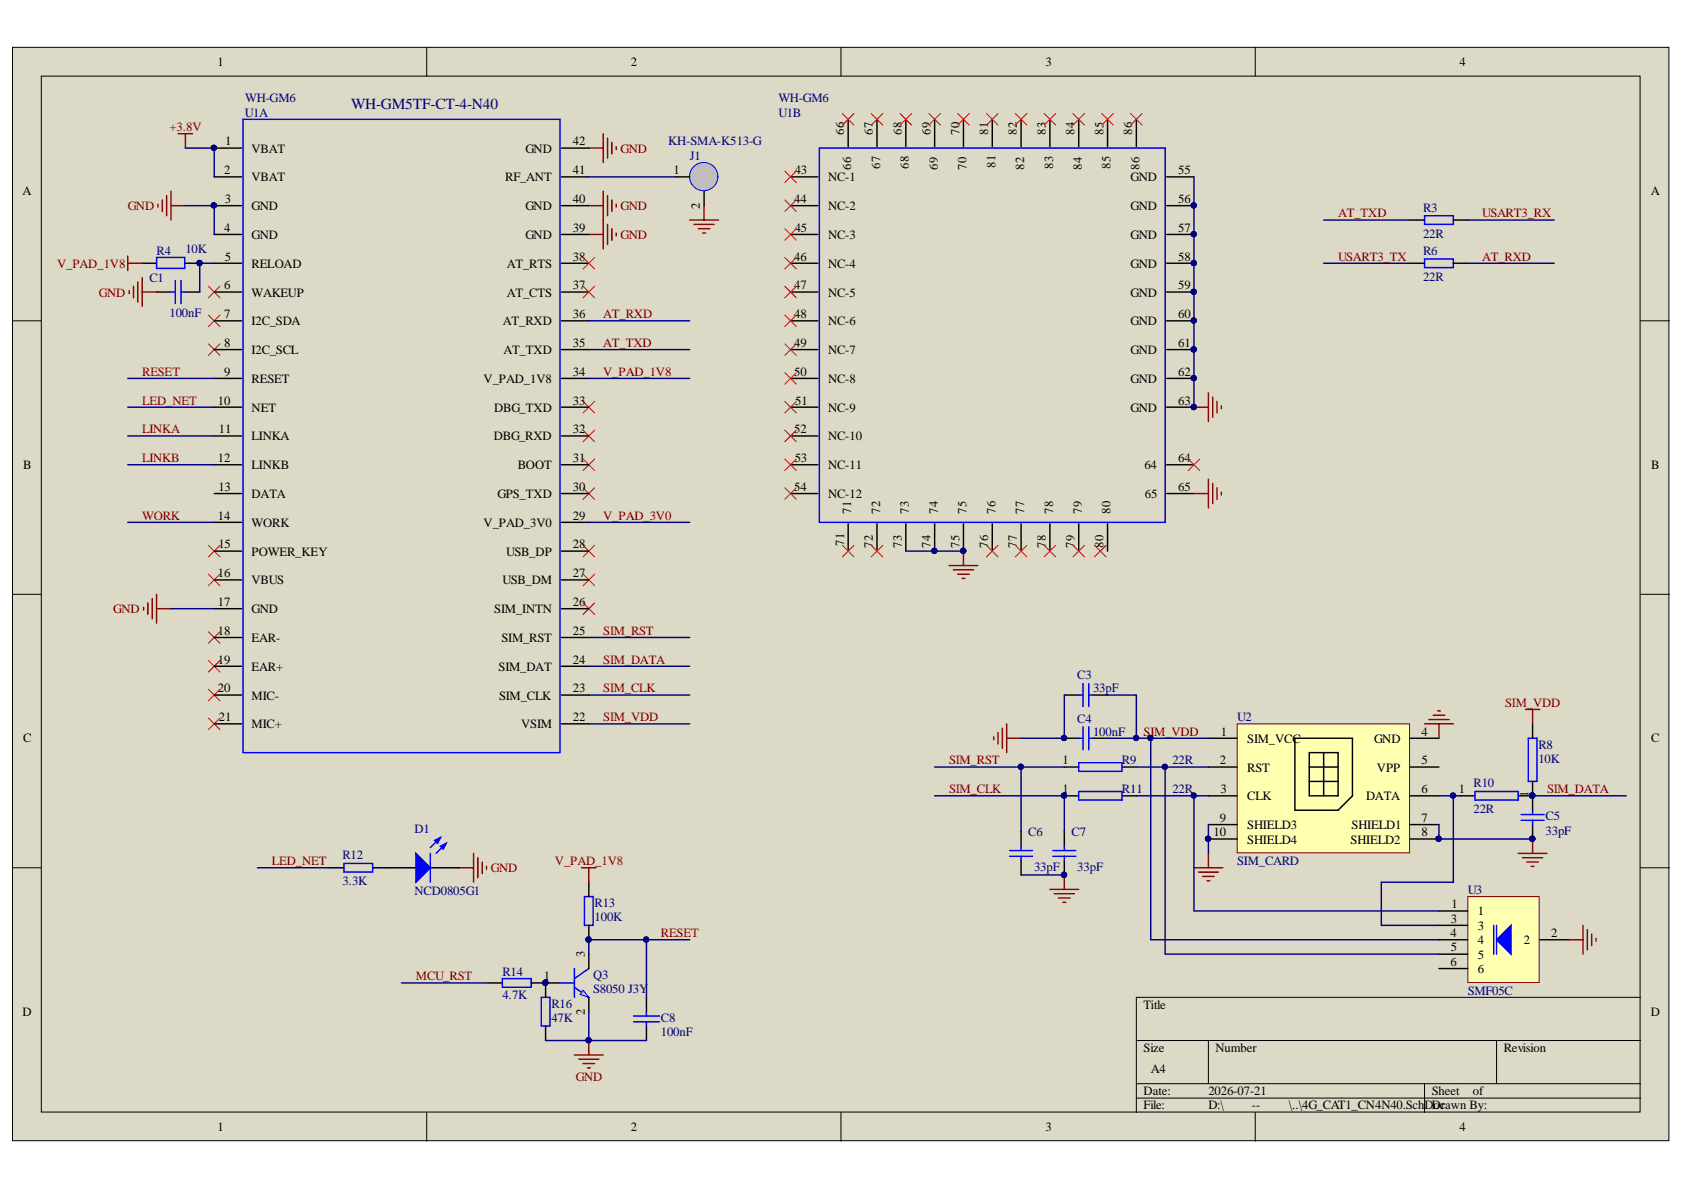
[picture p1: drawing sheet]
<svg xmlns="http://www.w3.org/2000/svg" width="297mm" height="210mm" viewBox="0 0 297 210" stroke-linecap="round" stroke-linejoin="round" font-family="sans-serif">
<defs><g id="words">
<text font-size="2.7" fill="#000080" x="61.9" y="19.1">WH-GM5TF-CT-4-N40</text>
<g font-size="2.2">
<text x="38.3" y="11.7">1</text>
<text x="111.3" y="11.7">2</text>
<text x="184.4" y="11.7">3</text>
<text x="257.4" y="11.7">4</text>
<text x="148.9" y="23.8" transform="rotate(-90 148.9 23.8)">66</text>
<text x="154" y="23.8" transform="rotate(-90 154 23.8)">67</text>
<text x="159.1" y="23.8" transform="rotate(-90 159.1 23.8)">68</text>
<text x="164.1" y="23.8" transform="rotate(-90 164.1 23.8)">69</text>
<text x="169.2" y="23.8" transform="rotate(-90 169.2 23.8)">70</text>
<text x="174.3" y="23.8" transform="rotate(-90 174.3 23.8)">81</text>
<text x="179.4" y="23.8" transform="rotate(-90 179.4 23.8)">82</text>
<text x="184.5" y="23.8" transform="rotate(-90 184.5 23.8)">83</text>
<text x="189.6" y="23.8" transform="rotate(-90 189.6 23.8)">84</text>
<text x="194.6" y="23.8" transform="rotate(-90 194.6 23.8)">85</text>
<text x="199.7" y="23.8" transform="rotate(-90 199.7 23.8)">86</text>
<text x="39.7" y="25.6">1</text>
<text x="44.4" y="26.9">VBAT</text>
<text x="92.7" y="26.9">GND</text>
<text x="101.1" y="25.6">42</text>
<text x="150.2" y="29.9" transform="rotate(-90 150.2 29.9)">66</text>
<text x="155.2" y="29.8" transform="rotate(-90 155.2 29.8)">67</text>
<text x="160.3" y="29.8" transform="rotate(-90 160.3 29.8)">68</text>
<text x="165.4" y="29.9" transform="rotate(-90 165.4 29.9)">69</text>
<text x="170.5" y="29.9" transform="rotate(-90 170.5 29.9)">70</text>
<text x="175.6" y="29.6" transform="rotate(-90 175.6 29.6)">81</text>
<text x="180.7" y="29.9" transform="rotate(-90 180.7 29.9)">82</text>
<text x="185.7" y="29.8" transform="rotate(-90 185.7 29.8)">83</text>
<text x="190.8" y="29.9" transform="rotate(-90 190.8 29.9)">84</text>
<text x="195.9" y="29.8" transform="rotate(-90 195.9 29.8)">85</text>
<text x="201" y="29.9" transform="rotate(-90 201 29.9)">86</text>
<text x="4" y="34.5">A</text>
<text x="39.6" y="30.7">2</text>
<text x="39.6" y="35.8">3</text>
<text x="44.4" y="32">VBAT</text>
<text x="89.1" y="32">RF_ANT</text>
<text x="101.1" y="30.7">41</text>
<text x="101.1" y="35.8">40</text>
<text x="118.8" y="30.7">1</text>
<text x="140.1" y="35.8">44</text>
<text x="140.2" y="30.7">43</text>
<text x="146.1" y="32">NC-1</text>
<text x="199.4" y="32">GND</text>
<text x="207.8" y="30.7">55</text>
<text x="207.8" y="35.8">56</text>
<text x="291.2" y="34.5">A</text>
<text x="39.6" y="40.9">4</text>
<text x="44.4" y="37.1">GND</text>
<text x="92.7" y="37.1">GND</text>
<text x="101.1" y="40.9">39</text>
<text x="123.5" y="36.9" transform="rotate(-90 123.5 36.9)">2</text>
<text x="140.2" y="40.9">45</text>
<text x="146.1" y="37.1">NC-2</text>
<text x="199.4" y="37.1">GND</text>
<text x="207.8" y="40.9">57</text>
<text x="39.6" y="46">5</text>
<text x="44.4" y="42.2">GND</text>
<text x="44.4" y="47.2">RELOAD</text>
<text x="89.4" y="47.2">AT_RTS</text>
<text x="92.7" y="42.2">GND</text>
<text x="101.1" y="46">38</text>
<text x="140.1" y="46">46</text>
<text x="146.1" y="42.2">NC-3</text>
<text x="146.1" y="47.2">NC-4</text>
<text x="199.4" y="42.2">GND</text>
<text x="199.4" y="47.2">GND</text>
<text x="207.8" y="46">58</text>
<text x="39.6" y="51">6</text>
<text x="44.4" y="52.3">WAKEUP</text>
<text x="89.4" y="52.3">AT_CTS</text>
<text x="101.1" y="51">37</text>
<text x="140.1" y="51">47</text>
<text x="146.1" y="52.3">NC-5</text>
<text x="199.4" y="52.3">GND</text>
<text x="207.8" y="51">59</text>
<text x="39.6" y="56.1">7</text>
<text x="44.4" y="57.4">I2C_SDA</text>
<text x="88.7" y="57.4">AT_RXD</text>
<text x="101.1" y="56.1">36</text>
<text x="140.1" y="56.1">48</text>
<text x="146.1" y="57.4">NC-6</text>
<text x="199.4" y="57.4">GND</text>
<text x="207.8" y="56.1">60</text>
<text x="39.6" y="61.2">8</text>
<text x="44.4" y="62.5">I2C_SCL</text>
<text x="88.8" y="62.5">AT_TXD</text>
<text x="101.1" y="61.2">35</text>
<text x="140.1" y="61.2">49</text>
<text x="146.1" y="62.5">NC-7</text>
<text x="199.4" y="62.5">GND</text>
<text x="207.8" y="61.2">61</text>
<text x="38.4" y="71.4">10</text>
<text x="39.6" y="66.3">9</text>
<text x="44.4" y="67.5">RESET</text>
<text x="85.3" y="67.5">V_PAD_1V8</text>
<text x="101.1" y="66.3">34</text>
<text x="101.1" y="71.4">33</text>
<text x="140.1" y="66.3">50</text>
<text x="140.3" y="71.4">51</text>
<text x="146.1" y="67.5">NC-8</text>
<text x="199.4" y="67.5">GND</text>
<text x="207.8" y="66.3">62</text>
<text x="207.8" y="71.4">63</text>
<text x="38.6" y="76.4">11</text>
<text x="44.4" y="72.6">NET</text>
<text x="44.4" y="77.7">LINKA</text>
<text x="87.1" y="77.7">DBG_RXD</text>
<text x="87.2" y="72.6">DBG_TXD</text>
<text x="101.1" y="76.4">32</text>
<text x="140.1" y="76.4">52</text>
<text x="146.1" y="72.6">NC-9</text>
<text x="146.1" y="77.7">NC-10</text>
<text x="199.4" y="72.6">GND</text>
<text x="4.1" y="82.7">B</text>
<text x="38.4" y="81.5">12</text>
<text x="44.4" y="82.8">LINKB</text>
<text x="91.3" y="82.8">BOOT</text>
<text x="101.1" y="81.5">31</text>
<text x="140.2" y="81.5">53</text>
<text x="146.1" y="82.8">NC-11</text>
<text x="201.9" y="82.8">64</text>
<text x="207.8" y="81.5">64</text>
<text x="291.3" y="82.7">B</text>
<text x="38.5" y="86.6">13</text>
<text x="44.4" y="87.9">DATA</text>
<text x="87.8" y="87.9">GPS_TXD</text>
<text x="101.1" y="86.6">30</text>
<text x="140.1" y="86.6">54</text>
<text x="146.1" y="87.9">NC-12</text>
<text x="201.9" y="87.9">65</text>
<text x="207.8" y="86.6">65</text>
<text x="38.4" y="91.7">14</text>
<text x="44.4" y="92.9">WORK</text>
<text x="85.3" y="92.9">V_PAD_3V0</text>
<text x="101.1" y="91.7">29</text>
<text x="150.2" y="90.6" transform="rotate(-90 150.2 90.6)">71</text>
<text x="155.2" y="90.6" transform="rotate(-90 155.2 90.6)">72</text>
<text x="160.3" y="90.6" transform="rotate(-90 160.3 90.6)">73</text>
<text x="165.4" y="90.6" transform="rotate(-90 165.4 90.6)">74</text>
<text x="170.5" y="90.6" transform="rotate(-90 170.5 90.6)">75</text>
<text x="175.6" y="90.6" transform="rotate(-90 175.6 90.6)">76</text>
<text x="180.7" y="90.6" transform="rotate(-90 180.7 90.6)">77</text>
<text x="185.7" y="90.6" transform="rotate(-90 185.7 90.6)">78</text>
<text x="190.8" y="90.6" transform="rotate(-90 190.8 90.6)">79</text>
<text x="195.9" y="90.6" transform="rotate(-90 195.9 90.6)">80</text>
<text x="38.4" y="101.8">16</text>
<text x="38.5" y="96.7">15</text>
<text x="44.4" y="98">POWER_KEY</text>
<text x="89.3" y="98">USB_DP</text>
<text x="101.1" y="96.7">28</text>
<text x="101.1" y="101.8">27</text>
<text x="148.9" y="96.3" transform="rotate(-90 148.9 96.3)">71</text>
<text x="154" y="96.7" transform="rotate(-90 154 96.7)">72</text>
<text x="159.1" y="96.6" transform="rotate(-90 159.1 96.6)">73</text>
<text x="164.1" y="96.7" transform="rotate(-90 164.1 96.7)">74</text>
<text x="169.2" y="96.6" transform="rotate(-90 169.2 96.6)">75</text>
<text x="174.3" y="96.7" transform="rotate(-90 174.3 96.7)">76</text>
<text x="179.4" y="96.6" transform="rotate(-90 179.4 96.6)">77</text>
<text x="184.5" y="96.6" transform="rotate(-90 184.5 96.6)">78</text>
<text x="189.6" y="96.7" transform="rotate(-90 189.6 96.7)">79</text>
<text x="194.6" y="96.7" transform="rotate(-90 194.6 96.7)">80</text>
<text x="38.4" y="106.9">17</text>
<text x="44.4" y="103.1">VBUS</text>
<text x="88.6" y="103.1">USB_DM</text>
<text x="101.1" y="106.9">26</text>
<text x="38.4" y="112">18</text>
<text x="44.4" y="108.2">GND</text>
<text x="44.4" y="113.2">EAR-</text>
<text x="87.2" y="108.2">SIM_INTN</text>
<text x="88.5" y="113.2">SIM_RST</text>
<text x="101.1" y="112">25</text>
<text x="38.4" y="117.1">19</text>
<text x="44.4" y="118.3">EAR+</text>
<text x="88" y="118.3">SIM_DAT</text>
<text x="101.1" y="117.1">24</text>
<text x="38.4" y="122.1">20</text>
<text x="44.4" y="123.4">MIC-</text>
<text x="88" y="123.4">SIM_CLK</text>
<text x="101.1" y="122.1">23</text>
<text x="4.1" y="130.9">C</text>
<text x="38.6" y="127.2">21</text>
<text x="44.4" y="128.5">MIC+</text>
<text x="91.9" y="128.5">VSIM</text>
<text x="101.1" y="127.2">22</text>
<text x="215.4" y="129.7">1</text>
<text x="220" y="131">SIM_VCC</text>
<text x="242.4" y="131">GND</text>
<text x="250.8" y="129.7">4</text>
<text x="291.3" y="130.9">C</text>
<text x="187.4" y="134.8">1</text>
<text x="215.2" y="134.8">2</text>
<text x="220" y="136.1">RST</text>
<text x="242.9" y="136.1">VPP</text>
<text x="250.8" y="134.8">5</text>
<text x="187.4" y="139.9">1</text>
<text x="215.3" y="139.9">3</text>
<text x="220" y="141.2">CLK</text>
<text x="241" y="141.2">DATA</text>
<text x="250.8" y="139.9">6</text>
<text x="257.3" y="139.9">1</text>
<text x="269.6" y="140.6" transform="rotate(-90 269.6 140.6)">1</text>
<text x="214.1" y="147.5">10</text>
<text x="215.2" y="145">9</text>
<text x="220" y="146.2">SHIELD3</text>
<text x="220" y="148.8">SHIELD4</text>
<text x="238.2" y="148.8">SHIELD2</text>
<text x="238.4" y="146.2">SHIELD1</text>
<text x="250.8" y="145">7</text>
<text x="250.8" y="147.5">8</text>
<text x="256" y="160.2">1</text>
<text x="260.7" y="161.5">1</text>
<text x="255.8" y="165.3">4</text>
<text x="255.9" y="162.8">3</text>
<text x="255.9" y="167.8">5</text>
<text x="260.7" y="164">3</text>
<text x="260.7" y="166.6">4</text>
<text x="268.8" y="166.6">2</text>
<text x="273.6" y="165.3">2</text>
<text x="95.9" y="172.9">1</text>
<text x="103.1" y="168.8" transform="rotate(-90 103.1 168.8)">3</text>
<text x="255.8" y="170.4">6</text>
<text x="260.7" y="169.1">5</text>
<text x="260.7" y="171.6">6</text>
<text x="4" y="179.2">D</text>
<text x="103.1" y="179" transform="rotate(-90 103.1 179)">2</text>
<text x="201.7" y="177.9">Title</text>
<text x="291.2" y="179.2">D</text>
<text x="201.7" y="185.5">Size</text>
<text x="214.4" y="185.5">Number</text>
<text x="265.3" y="185.5">Revision</text>
<text x="203" y="189.3">A4</text>
<text x="201.7" y="193.1">Date:</text>
<text x="201.7" y="195.7">File:</text>
<text x="213.1" y="193.1">2026-07-21</text>
<text x="213.1" y="195.7">D:\</text>
<text x="220.8" y="195.7">--</text>
<text x="227.3" y="195.7">\..\4G_CAT1_CN4N40.SchDoc</text>
<text x="252.5" y="193.1">Sheet</text>
<text x="252.5" y="195.7">Drawn By:</text>
<text x="259.8" y="193.1">of</text>
<text x="38.3" y="199.5">1</text>
<text x="111.3" y="199.5">2</text>
<text x="184.4" y="199.5">3</text>
<text x="257.4" y="199.5">4</text>
</g>
<g font-size="2.2" fill="#800000">
<text x="29.9" y="23.1">+3.8V</text>
<text x="109.5" y="26.9">GND</text>
<text x="22.5" y="37.1">GND</text>
<text x="109.5" y="37.1">GND</text>
<text x="236" y="38.3">AT_TXD</text>
<text x="261.4" y="38.3">USART3_RX</text>
<text x="10.1" y="47.2">V_PAD_1V8</text>
<text x="109.5" y="42.2">GND</text>
<text x="236" y="46">USART3_TX</text>
<text x="261.4" y="46">AT_RXD</text>
<text x="17.4" y="52.3">GND</text>
<text x="106.4" y="56.1">AT_RXD</text>
<text x="106.4" y="61.2">AT_TXD</text>
<text x="25.1" y="66.3">RESET</text>
<text x="25.1" y="71.4">LED_NET</text>
<text x="106.4" y="66.3">V_PAD_1V8</text>
<text x="25.1" y="76.4">LINKA</text>
<text x="25.1" y="81.5">LINKB</text>
<text x="25.1" y="91.7">WORK</text>
<text x="106.4" y="91.7">V_PAD_3V0</text>
<text x="20" y="108.2">GND</text>
<text x="106.4" y="112">SIM_RST</text>
<text x="106.4" y="117.1">SIM_DATA</text>
<text x="106.4" y="122.1">SIM_CLK</text>
<text x="265.5" y="124.7">SIM_VDD</text>
<text x="106.4" y="127.2">SIM_VDD</text>
<text x="201.7" y="129.7">SIM_VDD</text>
<text x="167.4" y="134.8">SIM_RST</text>
<text x="167.4" y="139.9">SIM_CLK</text>
<text x="272.9" y="139.9">SIM_DATA</text>
<text x="47.9" y="152.6">LED_NET</text>
<text x="86.6" y="153.9">GND</text>
<text x="97.9" y="152.6">V_PAD_1V8</text>
<text x="116.6" y="165.3">RESET</text>
<text x="73.4" y="172.9">MCU_RST</text>
<text x="101.6" y="190.6">GND</text>
</g>
<g font-size="2.2" fill="#000080">
<text x="43.2" y="20.6">U1A</text>
<text x="43.3" y="18">WH-GM6</text>
<text x="137.3" y="18">WH-GM6</text>
<text x="137.3" y="20.6">U1B</text>
<text x="117.8" y="25.6">KH-SMA-K513-G</text>
<text x="121.7" y="28.2">J1</text>
<text x="251" y="37.3">R3</text>
<text x="251" y="41.9">22R</text>
<text x="27.6" y="44.9">R4</text>
<text x="32.7" y="44.7">10K</text>
<text x="251" y="44.9">R6</text>
<text x="26.3" y="49.8">C1</text>
<text x="251" y="49.5">22R</text>
<text x="29.9" y="55.9">100nF</text>
<text x="190" y="119.8">C3</text>
<text x="192.8" y="122.1">33pF</text>
<text x="190" y="127.5">C4</text>
<text x="192.8" y="129.7">100nF</text>
<text x="218.2" y="127.2">U2</text>
<text x="197.9" y="134.8">R9</text>
<text x="206.8" y="134.8">22R</text>
<text x="271.3" y="132">R8</text>
<text x="271.3" y="134.6">10K</text>
<text x="197.9" y="139.9">R11</text>
<text x="206.8" y="139.9">22R</text>
<text x="259.9" y="138.9">R10</text>
<text x="259.9" y="143.5">22R</text>
<text x="73.1" y="147">D1</text>
<text x="181.4" y="147.5">C6</text>
<text x="189" y="147.5">C7</text>
<text x="272.6" y="144.7">C5</text>
<text x="272.6" y="147.3">33pF</text>
<text x="60.4" y="151.6">R12</text>
<text x="182.4" y="153.6">33pF</text>
<text x="190" y="153.6">33pF</text>
<text x="218.2" y="152.6">SIM_CARD</text>
<text x="60.4" y="156.2">3.3K</text>
<text x="73.1" y="157.9">NCD0805G1</text>
<text x="104.9" y="160">R13</text>
<text x="258.9" y="157.7">U3</text>
<text x="104.9" y="162.5">100K</text>
<text x="88.6" y="172.1">R14</text>
<text x="104.6" y="172.7">Q3</text>
<text x="88.6" y="176.2">4.7K</text>
<text x="97.3" y="177.7">R16</text>
<text x="104.6" y="175.2">S8050 J3Y</text>
<text x="258.9" y="175.4">SMF05C</text>
<text x="97.3" y="180.3">47K</text>
<text x="116.6" y="180.3">C8</text>
<text x="116.6" y="182.8">100nF</text>
</g>
</g></defs>
<g fill="#dcd9c7" stroke="#000" stroke-width=".18">
<path d="M2.2 8.3h292.2v192.9h-292.2z"/>
<path d="M7.3 13.4h282v182.8h-282z"/>
</g>
<g fill="none" stroke="#000" stroke-width=".18">
<path d="M75.3 8.3v5.1M148.3 8.3v5.1M221.4 8.3v5.1M2.2 56.6h5.1M289.4 56.6h5.1M2.2 104.8h5.1M289.4 104.8h5.1M2.2 153.1h5.1M289.4 153.1h5.1M289.4 175.9h-89v20.3M75.3 196.2v5.1M148.3 196.2v5.1"/>
<path d="M200.4 183.5h89M200.4 191.2h89M200.4 193.7h89M213.1 183.5v7.7M221.4 196.2v5.1M251.3 191.2v5M264 183.5v7.7"/>
</g>
<g fill="none" stroke="#800000" stroke-width=".25">
<path d="M27.9 36v.5M28.6 35.3v2M29.4 34.5v3.6M30.2 33.7v5.1M30.2 36.3h2.5M31.4 23.6h2.6M32.7 23.6v2.5M22.5 45.2v2.5M22.5 46.4h2.6M81 153.1h2.5M83.5 150.5v5.1M84.3 151.3v3.5"/>
<path d="M85.1 152.1v2M85.8 152.8v.5"/>
</g>
<path d="M25.1 46.4h2.5M32.7 46.4h2.5M68.3 153.1h5.1M75.9 153.1h5.1" fill="none" stroke="#000" stroke-width=".25"/>
<circle cx="35.2" cy="46.4" r=".46" fill="#000080" stroke="#000080" stroke-width=".18"/>
<path d="M27.6 45.4h5v1.9h-5z" fill="none" stroke="#00f" stroke-width=".25"/>
<path d="M36.8 50.5l2 2M38.8 50.5l-2 2" fill="none" stroke="#f00" stroke-width=".18"/>
<path d="M73.4 150.5l2.5 2.6-2.5 2.5z" fill="#00f"/>
<path d="M73.4 150.5l2.5 2.6-2.5 2.5zM77.7 147.7l-1.8 1.8M78.7 148.8l-1.8 1.7" fill="none" stroke="#00f" stroke-width=".25"/>
<path d="M77.7 149.3l1-.5-.5 1z" fill="#00f"/>
<path d="M77.7 149.3l1-.5-.5 1z" fill="none" stroke="#00f" stroke-width=".25"/>
<path d="M76.7 148.2l1-.5-.5 1.1z" fill="#00f"/>
<path d="M60.7 152.3h5v1.5h-5zM75.9 150.5v5.1M76.7 148.2l1-.5-.5 1.1zM88.6 172.6h5.1v1.5h-5.1zM98.8 173.4h2.5M101.3 174.1l2.6 1.8M101.3 170.8v5.1M103.9 170.8l-2.6 1.8" fill="none" stroke="#00f" stroke-width=".25"/>
<path d="M58.1 153.1h2.6M65.7 153.1h2.6M86.1 173.4h2.5M93.7 173.4h2.5" fill="none" stroke="#000" stroke-width=".25"/>
<circle cx="96.2" cy="173.3" r=".46" fill="#000080" stroke="#000080" stroke-width=".18"/>
<path d="M102.8 174.6l1.1 1.3-1.6-.5z" fill="#c0c0c0"/>
<path d="M102.8 174.6l1.1 1.3-1.6-.5z" fill="none" stroke="#00f" stroke-width=".18"/>
<path d="M248.7 38.8h2.6M256.4 38.8h2.5M248.7 46.4h2.6M256.4 46.4h2.5M103.9 155.6v2.5M98.8 173.4h-2.6v2.5M103.9 163.2v2.6M103.9 168.3v2.5M103.9 175.9v2.6M114 175.9v2.6M96.2 181v2.5M114 181v2.5" fill="none" stroke="#000" stroke-width=".25"/>
<g fill="#000080" stroke="#000080" stroke-width=".18">
<circle cx="96.2" cy="173.3" r=".46"/>
<circle cx="103.8" cy="183.5" r=".46"/>
<circle cx="103.8" cy="165.7" r=".46"/>
</g>
<g fill="none" stroke="#800000" stroke-width=".25">
<path d="M103.9 26.1h2.5M103.9 36.3h2.5M106.4 23.6v5.1M106.4 33.7v10.2M107.2 24.3v3.6M107.2 34.5v3.6M107.2 39.6v3.5M107.9 25.1v2M107.9 35.3v2M108.7 25.9v.5M108.7 36v.5M103.9 41.4h2.5"/>
<path d="M107.9 40.3v2.1M108.7 41.1v.5M25.3 107.1v.5M26.1 106.4v2M26.9 105.6v3.5M27.6 104.8v5.1M27.6 107.4h2.6M101.3 186.1h5.1M102.1 186.8h3.5M102.8 187.6h2.1M103.6 188.4h.5M103.9 183.5v2.6"/>
</g>
<path d="M251.3 38.1h5.1v1.5h-5.1zM251.3 45.7h5.1v1.5h-5.1zM103.1 158.1h1.5v5.1h-1.5zM95.5 175.9h1.5v5.1h-1.5zM111.7 179.2h4.6M114 178.5v.7M111.7 180.2h4.6M114 180.2v.8" fill="none" stroke="#00f" stroke-width=".25"/>
<g fill="none" stroke="#f00" stroke-width=".18">
<path d="M36.8 55.6l2 2M38.8 55.6l-2 2M36.8 60.7l2 2M38.8 60.7l-2 2M36.8 96.2l2 2M38.8 96.2l-2 2M36.8 101.3l2 2M36.8 111.4l2 2.1M36.8 116.5l2 2M38.8 101.3l-2 2M38.8 111.4l-2 2.1M38.8 116.5l-2 2"/>
<path d="M36.8 121.6l2 2M36.8 126.7l2 2M38.8 121.6l-2 2M38.8 126.7l-2 2"/>
</g>
<path d="M218.2 127.7h30.4v22.7h-30.4z" fill="#ffffb0" stroke="#800000" stroke-width=".18"/>
<g fill="none" stroke="#000" stroke-width=".25">
<path d="M187.7 135.3h2.6M187.7 130.2h2.6M192.8 130.2h2.6M197.9 135.3h2.5M213.1 135.3h5.1M213.1 130.2h5.1M228.4 130.2h10.2v10.2l-2.6 2.5h-7.6zM230.9 132.8h5.1v7.6h-5.1zM230.9 135.3h5.1M230.9 137.8h5.1M233.5 132.8v7.6M248.7 135.3h5.1"/>
<path d="M248.7 130.2h5.1M180.1 146.7v2.6M180.1 151.8v2.5M187.7 140.4h2.6M187.7 146.7v2.6M187.7 151.8v2.5M197.9 140.4h2.5M213.1 140.4h5.1M213.1 145.5h5.1M213.1 148h5.1M248.7 140.4h5.1M248.7 145.5h5.1"/>
<path d="M248.7 148h5.1M257.6 140.4h2.6M267.8 140.4h2.5v2.5M270.3 145.5v2.5"/>
</g>
<g fill="#000080" stroke="#000080" stroke-width=".18">
<circle cx="253.8" cy="147.9" r=".46"/>
<circle cx="213.1" cy="147.9" r=".46"/>
<circle cx="187.7" cy="130.2" r=".46"/>
<circle cx="187.7" cy="140.3" r=".46"/>
<circle cx="270.3" cy="140.3" r=".46"/>
<circle cx="270.3" cy="147.9" r=".46"/>
<circle cx="187.7" cy="154.3" r=".46"/>
</g>
<g fill="none" stroke="#00f" stroke-width=".25">
<path d="M190.3 130.2h.7M190.3 134.5h7.6v1.6h-7.6zM190.3 139.6h7.6v1.5h-7.6zM191 128.2v4M192.1 128.2v4M192.1 130.2h.7M260.2 139.6h7.6v1.5h-7.6zM178.1 151h4M178.1 150h4M180.1 149.3v.7M180.1 151v.8M185.7 151h4.1"/>
<path d="M185.7 150h4.1M187.7 149.3v.7M187.7 151v.8M268.3 144.7h4.1M268.3 143.7h4.1M270.3 142.9v.8M270.3 144.7v.8"/>
</g>
<g fill="none" stroke="#800000" stroke-width=".25">
<path d="M175.3 130v.5M176 129.2v2M176.8 128.4v3.6M177.6 127.7v5.1M177.6 130.2h2.5M251.3 127.7h5.1M252 126.9h3.6M252.8 126.2h2M253.6 125.4h.5M253.8 127.7v2.5M185.2 156.9h5.1M186 157.6h3.5"/>
<path d="M186.7 158.4h2M187.5 159.2h.5M187.7 154.3v2.6M210.6 153.1h5.1M211.4 153.8h3.5M212.1 154.6h2.1M212.9 155.4h.5M213.1 150.5v2.6M267.8 150.5h5.1M268.6 151.3h3.5M269.3 152.1h2M270.1 152.8h.5"/>
<path d="M270.3 148v2.5"/>
</g>
<path d="M258.9 158.1h12.6v15.2h-12.6z" fill="#ffffb0" stroke="#800000" stroke-width=".18"/>
<path d="M253.8 160.7h5.1M253.8 165.8h5.1M253.8 163.2h5.1M253.8 168.3h5.1M253.8 170.8h5.1M271.6 165.8h5.1" fill="none" stroke="#000" stroke-width=".25"/>
<path d="M264 165.8l2.5-2.6v5.1z" fill="#00f"/>
<path d="M263.5 163.2v5.1M264 165.8l2.5-2.6v5.1zM264 163.2v5.1" fill="none" stroke="#00f" stroke-width=".25"/>
<path d="M276.7 165.8h2.5M279.2 163.2v5.1M280 164v3.5M280.8 164.7v2.1M281.5 165.5v.5" fill="none" stroke="#800000" stroke-width=".25"/>
<circle cx="124.1" cy="31.1" r="2.5" fill="#c0c0c0" stroke="#00f" stroke-width=".18"/>
<g fill="none" stroke="#000" stroke-width=".25">
<path d="M37.8 31.2h4.8M37.8 26.1h4.8M37.8 36.3h4.8M99 31.2h4.9M99 26.1h4.9M99 36.3h4.9M119.1 31.2h2.6M124.2 33.7v2.6M139.4 31.2h4.9M139.4 36.3h4.9M149.6 21v4.9M154.7 21v4.9"/>
<path d="M159.8 21v4.9M164.9 21v4.9M169.9 21v4.9M175 21v4.9M180.1 21v4.9M185.2 21v4.9M190.3 21v4.9M195.4 21v4.9M200.4 21v4.9M205.8 31.2h4.8M205.8 36.3h4.8M27.6 51.5h2.6"/>
<path d="M32.7 51.5h2.5M37.8 41.4h4.8M37.8 46.4h4.8M37.8 51.5h4.8M37.8 56.6h4.8M99 41.4h4.9M99 46.4h4.9M99 51.5h4.9M99 56.6h4.9M139.4 41.4h4.9M139.4 46.4h4.9M139.4 51.5h4.9"/>
<path d="M139.4 56.6h4.9M205.8 41.4h4.8M205.8 46.4h4.8M205.8 51.5h4.8M205.8 56.6h4.8M37.8 61.7h4.8M37.8 66.7h4.8M37.8 71.8h4.8M37.8 76.9h4.8M99 61.7h4.9M99 66.7h4.9M99 71.8h4.9"/>
<path d="M99 76.9h4.9M139.4 61.7h4.9M139.4 66.7h4.9M139.4 71.8h4.9M139.4 76.9h4.9M205.8 61.7h4.8M205.8 66.7h4.8M205.8 71.8h4.8M37.8 82h4.8M37.8 87.1h4.8M37.8 92.1h4.8M37.8 97.2h4.8"/>
<path d="M99 82h4.9M99 87.1h4.9M99 92.1h4.9M99 97.2h4.9M139.4 82h4.9M139.4 87.1h4.9M149.6 92.4v4.8M154.7 92.4v4.8M159.8 92.4v4.8M164.9 92.4v4.8M169.9 92.4v4.8M175 92.4v4.8"/>
<path d="M180.1 92.4v4.8M185.2 92.4v4.8M190.3 92.4v4.8M195.4 92.4v4.8M205.8 82h4.8M205.8 87.1h4.8M37.8 102.3h4.8M37.8 107.4h4.8M37.8 112.4h4.8M37.8 117.5h4.8M99 102.3h4.9M99 107.4h4.9"/>
<path d="M99 112.4h4.9M99 117.5h4.9M37.8 122.6h4.8M37.8 127.7h4.8M99 122.6h4.9M99 127.7h4.9M187.7 122.6h2.6M192.8 122.6h2.6M270.3 127.7v2.5M270.3 137.8v2.6"/>
</g>
<g fill="none" stroke="#800000" stroke-width=".25">
<path d="M121.7 38.8h5M122.4 39.6h3.6M124.2 36.3v2.5M22.8 51.3v.5M23.5 50.5v2M24.3 49.7v3.6M25.1 49v5.1M25.1 51.5h2.5M123.2 40.3h2M123.9 41.1h.5M210.6 71.8h2.5M213.1 69.3v5.1"/>
<path d="M213.9 70v3.6M214.7 70.8v2M215.4 71.6v.5M167.4 99.8h5.1M169.9 97.2v2.6M210.6 87.1h2.5M213.1 84.5v5.1M213.9 85.3v3.5M214.7 86v2.1M215.4 86.8v.5M168.2 100.5h3.5M168.9 101.3h2.1"/>
<path d="M169.7 102h.5M269.1 125.1h2.5M270.3 125.1v2.6M102.6 153.1h2.5M103.9 153.1v2.5"/>
</g>
<g fill="none" stroke="#f00" stroke-width=".18">
<path d="M138.4 30.2l2.1 2M138.4 35.3l2.1 2M140.5 30.2l-2.1 2M140.5 35.3l-2.1 2M148.6 20l2 2.1M150.6 20l-2 2.1M153.7 20l2 2.1M155.7 20l-2 2.1M158.8 20l2 2.1M160.8 20l-2 2.1M163.8 20l2.1 2.1M165.9 20l-2.1 2.1"/>
<path d="M168.9 20l2.1 2.1M171 20l-2.1 2.1M174 20l2 2.1M176 20l-2 2.1M179.1 20l2 2.1M181.1 20l-2 2.1M184.2 20l2 2.1M186.2 20l-2 2.1M189.3 20l2 2.1M191.3 20l-2 2.1M194.3 20l2.1 2.1M196.4 20l-2.1 2.1"/>
<path d="M199.4 20l2.1 2.1M201.5 20l-2.1 2.1M102.8 50.5l2.1 2M102.8 45.4l2.1 2M104.9 50.5l-2.1 2M104.9 45.4l-2.1 2M138.4 40.3l2.1 2.1M138.4 45.4l2.1 2M138.4 50.5l2.1 2M138.4 55.6l2.1 2M140.5 40.3l-2.1 2.1M140.5 45.4l-2.1 2"/>
<path d="M140.5 55.6l-2.1 2M140.5 50.5l-2.1 2M102.8 70.8l2.1 2M102.8 75.9l2.1 2M104.9 70.8l-2.1 2M104.9 75.9l-2.1 2M138.4 60.7l2.1 2M138.4 65.7l2.1 2.1M138.4 70.8l2.1 2M138.4 75.9l2.1 2M140.5 65.7l-2.1 2.1M140.5 60.7l-2.1 2"/>
<path d="M140.5 70.8l-2.1 2M140.5 75.9l-2.1 2M102.8 96.2l2.1 2M102.8 81l2.1 2M102.8 86l2.1 2.1M104.9 96.2l-2.1 2M104.9 81l-2.1 2M104.9 86l-2.1 2.1M138.4 81l2.1 2M138.4 86l2.1 2.1M140.5 81l-2.1 2M140.5 86l-2.1 2.1"/>
<path d="M148.6 96.2l2 2M150.6 96.2l-2 2M153.7 96.2l2 2M155.7 96.2l-2 2M174 96.2l2 2M176 96.2l-2 2M179.1 96.2l2 2M181.1 96.2l-2 2M184.2 96.2l2 2M186.2 96.2l-2 2M189.3 96.2l2 2M191.3 96.2l-2 2"/>
<path d="M193.1 96.2l2 2M195.1 96.2l-2 2M209.6 81l2 2M211.6 81l-2 2M102.8 106.4l2.1 2M102.8 101.3l2.1 2M104.9 106.4l-2.1 2M104.9 101.3l-2.1 2"/>
</g>
<path d="M42.9 21h55.9v111.8h-55.9zM144.5 26.1h61v66h-61zM30.2 51.5h.7M30.9 49.5v4M31.9 49.5v4M31.9 51.5h.8M190.3 122.6h.7M191 120.6v4M192.1 120.6v4M192.1 122.6h.7M269.6 130.2h1.5v7.6h-1.5z" fill="none" stroke="#00f" stroke-width=".25"/>
<g fill="#000080" stroke="#000080" stroke-width=".18">
<circle cx="37.7" cy="26.1" r=".46"/>
<circle cx="37.7" cy="36.2" r=".46"/>
<circle cx="210.6" cy="36.2" r=".46"/>
<circle cx="210.6" cy="41.3" r=".46"/>
<circle cx="210.5" cy="46.4" r=".46"/>
<circle cx="210.6" cy="51.5" r=".46"/>
<circle cx="210.6" cy="56.5" r=".46"/>
<circle cx="210.5" cy="61.6" r=".46"/>
<circle cx="210.6" cy="66.7" r=".46"/>
<circle cx="210.5" cy="71.8" r=".46"/>
<circle cx="164.8" cy="97.2" r=".46"/>
<circle cx="169.9" cy="97.2" r=".46"/>
<circle cx="270.3" cy="140.3" r=".46"/>
<circle cx="103.8" cy="183.5" r=".46"/>
<circle cx="103.8" cy="165.7" r=".46"/>
<circle cx="114" cy="165.7" r=".46"/>
<circle cx="180.1" cy="135.2" r=".46"/>
<circle cx="205.5" cy="135.2" r=".46"/>
<circle cx="256.3" cy="140.3" r=".46"/>
<circle cx="187.7" cy="140.3" r=".46"/>
<circle cx="253.8" cy="147.9" r=".46"/>
<circle cx="270.3" cy="147.9" r=".46"/>
<circle cx="213.1" cy="147.9" r=".46"/>
<circle cx="210.6" cy="140.3" r=".46"/>
<circle cx="187.7" cy="154.3" r=".46"/>
<circle cx="35.2" cy="46.4" r=".46"/>
<circle cx="187.7" cy="130.2" r=".46"/>
<circle cx="202.9" cy="130.2" r=".46"/>
<circle cx="200.4" cy="130.2" r=".46"/>
</g>
<g fill="none" stroke="#000080" stroke-width=".25">
<path d="M32.7 36.3h5.1v5.1M32.7 26.1h5.1v5.1M103.9 31.2h15.2M210.6 31.2v40.6M233.5 38.8h15.2M258.9 38.8h15.2M37.8 46.4h-2.6v5.1M103.9 56.6h17.8M233.5 46.4h15.2M258.9 46.4h15.2M22.5 66.7h15.3M22.5 71.8h15.3"/>
<path d="M22.5 76.9h15.3M103.9 66.7h17.8M103.9 61.7h17.8M22.5 82h15.3M22.5 92.1h15.3M103.9 92.1h17.8M159.8 97.2h10.1M30.2 107.4h7.6M103.9 117.5h17.8M103.9 112.4h17.8M103.9 127.7h17.8M103.9 122.6h17.8"/>
<path d="M164.9 135.3h22.8M180.1 135.3v11.4M187.7 122.6v7.6h-7.6M195.4 130.2h17.7M195.4 122.6h5v7.6M200.4 135.3h12.7M203 130.2v35.6h50.8M205.5 135.3v33h48.3M45.4 153.1h12.7M164.9 140.4h22.8v6.3M180.1 154.3h7.6M200.4 140.4h12.7"/>
<path d="M210.6 140.4v20.3h43.2M213.1 145.5v5M253.8 140.4h3.8M253.8 145.5v2.5h16.5M256.4 140.4v15.2h-12.8v7.6h10.2M270.3 140.4h16.6M70.8 173.4h15.3M103.9 178.5v5h-7.7M114 165.8v10.1M121.7 165.8h-17.8v2.5M103.9 183.5h10.1"/>
</g>
<use href="#words"/>
</svg>
